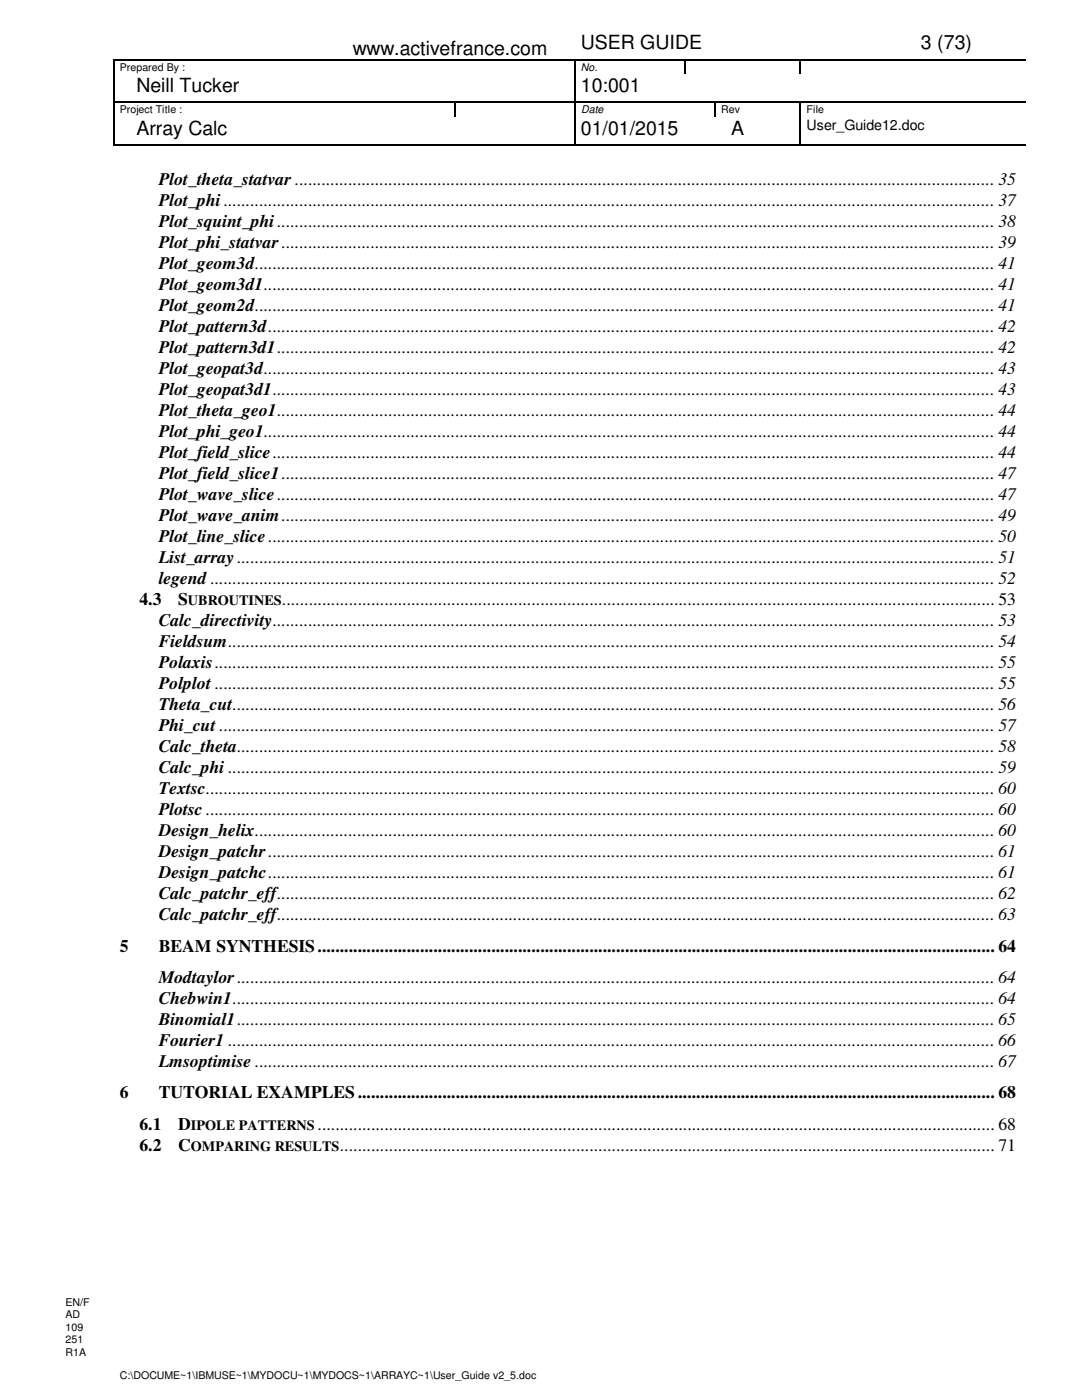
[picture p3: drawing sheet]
<svg xmlns="http://www.w3.org/2000/svg" width="216mm" height="279mm" viewBox="0 0 216 279" stroke-linecap="round" stroke-linejoin="round" font-family="sans-serif">
<defs><g id="words">
<g font-size="3.9">
<text x="70.4" y="11">www.activefrance.com</text>
<text x="115.9" y="9.8">USER GUIDE</text>
<text x="183.8" y="9.8">3 (73)</text>
<text x="27.2" y="18.5">Neill Tucker</text>
<text x="115.9" y="18.5">10:001</text>
<text x="27.2" y="27">Array Calc</text>
<text x="115.9" y="27">01/01/2015</text>
<text x="145.9" y="27">A</text>
</g>
<g font-size="3.5">
<text x="31.7" y="36.9">Plot_theta_statvar ............................................................................................................................................................. 35</text>
<text x="31.7" y="41.1">Plot_phi ............................................................................................................................................................................. 37</text>
<text x="31.7" y="45.3">Plot_squint_phi................................................................................................................................................................. 38</text>
<text x="31.7" y="49.5">Plot_phi_statvar................................................................................................................................................................ 39</text>
<text x="31.7" y="53.7">Plot_geom3d...................................................................................................................................................................... 41</text>
<text x="31.7" y="57.9">Plot_geom3d1.................................................................................................................................................................... 41</text>
<text x="31.7" y="62.1">Plot_geom2d...................................................................................................................................................................... 41</text>
<text x="31.7" y="66.3">Plot_pattern3d................................................................................................................................................................... 42</text>
<text x="31.7" y="70.4">Plot_pattern3d1................................................................................................................................................................. 42</text>
<text x="31.7" y="74.6">Plot_geopat3d.................................................................................................................................................................... 43</text>
<text x="31.7" y="78.8">Plot_geopat3d1.................................................................................................................................................................. 43</text>
<text x="31.7" y="83">Plot_theta_geo1................................................................................................................................................................. 44</text>
<text x="31.7" y="87.2">Plot_phi_geo1.................................................................................................................................................................... 44</text>
<text x="31.7" y="91.4">Plot_field_slice.................................................................................................................................................................. 44</text>
<text x="31.7" y="95.6">Plot_field_slice1................................................................................................................................................................ 47</text>
<text x="31.7" y="99.8">Plot_wave_slice ................................................................................................................................................................. 47</text>
<text x="31.7" y="104">Plot_wave_anim................................................................................................................................................................ 49</text>
<text x="31.7" y="108.2">Plot_line_slice ................................................................................................................................................................... 50</text>
<text x="31.7" y="112.4">List_array.......................................................................................................................................................................... 51</text>
<text x="31.7" y="116.5">legend ................................................................................................................................................................................ 52</text>
<text x="27.8" y="120.7">4.3</text>
<text x="31.7" y="124.9">Calc_directivity.................................................................................................................................................................. 53</text>
<text x="35.6" y="120.7">S</text>
<text x="56.3" y="120.7">................................................................................................................................................................ 53</text>
<text x="31.7" y="129.1">Fieldsum............................................................................................................................................................................ 54</text>
<text x="31.7" y="133.3">Polaxis............................................................................................................................................................................... 55</text>
<text x="31.7" y="137.5">Polplot ............................................................................................................................................................................... 55</text>
<text x="31.7" y="141.7">Theta_cut........................................................................................................................................................................... 56</text>
<text x="31.7" y="145.9">Phi_cut .............................................................................................................................................................................. 57</text>
<text x="31.7" y="150.1">Calc_theta.......................................................................................................................................................................... 58</text>
<text x="31.7" y="154.3">Calc_phi ............................................................................................................................................................................ 59</text>
<text x="31.7" y="158.5">Textsc................................................................................................................................................................................. 60</text>
<text x="31.7" y="162.6">Plotsc ................................................................................................................................................................................. 60</text>
<text x="31.7" y="166.8">Design_helix...................................................................................................................................................................... 60</text>
<text x="31.7" y="171">Design_patchr................................................................................................................................................................... 61</text>
<text x="31.7" y="175.2">Design_patchc................................................................................................................................................................... 61</text>
<text x="31.7" y="179.4">Calc_patchr_eff................................................................................................................................................................. 62</text>
<text x="31.7" y="183.6">Calc_patchr_eff................................................................................................................................................................. 63</text>
<text x="23.9" y="189.9">5</text>
<text x="31.7" y="189.9">BEAM SYNTHESIS........................................................................................................................................................ 64</text>
<text x="31.7" y="196.1">Modtaylor.......................................................................................................................................................................... 64</text>
<text x="31.7" y="200.3">Chebwin1........................................................................................................................................................................... 64</text>
<text x="31.7" y="204.5">Binomial1.......................................................................................................................................................................... 65</text>
<text x="31.7" y="208.7">Fourier1 ............................................................................................................................................................................ 66</text>
<text x="31.7" y="212.9">Lmsoptimise ...................................................................................................................................................................... 67</text>
<text x="23.9" y="219.2">6</text>
<text x="31.7" y="219.2">TUTORIAL EXAMPLES............................................................................................................................................... 68</text>
<text x="27.8" y="225.4">6.1</text>
<text x="35.6" y="225.4">D</text>
<text x="63.4" y="225.4">........................................................................................................................................................ 68</text>
<text x="27.8" y="229.6">6.2</text>
<text x="35.6" y="229.6">C</text>
<text x="67.8" y="229.6">................................................................................................................................................... 71</text>
</g>
<g font-size="2.8">
<text x="161" y="26">User_Guide12.doc</text>
<text x="37.5" y="120.7">UBROUTINES</text>
<text x="38.1" y="225.4">IPOLE PATTERNS</text>
<text x="38.1" y="229.6">OMPARING RESULTS</text>
</g>
<g font-size="2.1">
<text x="23.9" y="14.1">Prepared By :</text>
<text x="115.9" y="14.1">No.</text>
<text x="23.9" y="22.6">Project Title :</text>
<text x="116" y="22.6">Date</text>
<text x="143.9" y="22.6">Rev</text>
<text x="161" y="22.6">File</text>
<text x="13.1" y="260.6">EN/F</text>
<text x="13.1" y="263.1">AD</text>
<text x="13.1" y="265.6">109</text>
<text x="13.1" y="268.1">251</text>
<text x="13.1" y="270.6">R1A</text>
<text x="23.9" y="275.3">C:\DOCUME~1\IBMUSE~1\MYDOCU~1\MYDOCS~1\ARRAYC~1\User_Guide v2_5.doc</text>
</g>
</g></defs>
<g fill="#000">
<path d="M22.6 11.8h.2v.3h-.2zM114.6 11.8h.2v.3h-.2zM136.6 11.8h.2v.3h-.2zM159.6 11.8h.2v.3h-.2zM182.4 11.8h.2v.3h-.2zM202.4 11.8h.2v.3h-.2zM202.6 11.8h.3v.3h-.3zM202.9 11.8h1.7v.3h-1.7zM22.6 20.3h.2v.3h-.2zM22.6 28.8h.2v.3h-.2zM90.6 20.3h.2v.3h-.2zM114.6 20.3h.2v.3h-.2z"/>
<path d="M114.6 28.8h.2v.3h-.2zM114.8 20.3h.3v.3h-.3zM142.6 20.3h.2v.3h-.2zM159.6 20.3h.3v.3h-.3zM159.6 28.8h.3v.3h-.3z"/>
</g>
<g fill="none" stroke="#000" stroke-width=".25">
<path d="M22.7 12.1v8.2M22.8 11.9h91.8M114.7 12.1v8.2M114.8 11.9h21.8M136.7 12.1v2.7M136.8 11.9h22.8M159.7 12.1v2.7M159.8 11.9h22.6M182.6 11.9h19.8M22.7 20.6v8.2M22.8 20.4h67.8M22.8 29h91.8"/>
<path d="M90.7 20.6v2.7M90.8 20.4h23.8M114.7 23.3v5.5M114.7 20.6v2.7M114.8 29h44.8M115.1 20.4h27.5M142.7 20.6v2.7M142.8 20.4h16.8M159.7 20.6v8.2M159.9 20.4h44.7M159.9 29h44.7"/>
</g>
<g fill="#fff">
<path d="M12.6 258.5h6v2.5h-6z"/>
<path d="M12.6 261h6v2.5h-6z"/>
<path d="M12.6 263.5h6v2.5h-6z"/>
<path d="M12.6 266h6v2.5h-6z"/>
<path d="M12.6 268.5h6v10.9h-6z"/>
</g>
<use href="#words"/>
</svg>
